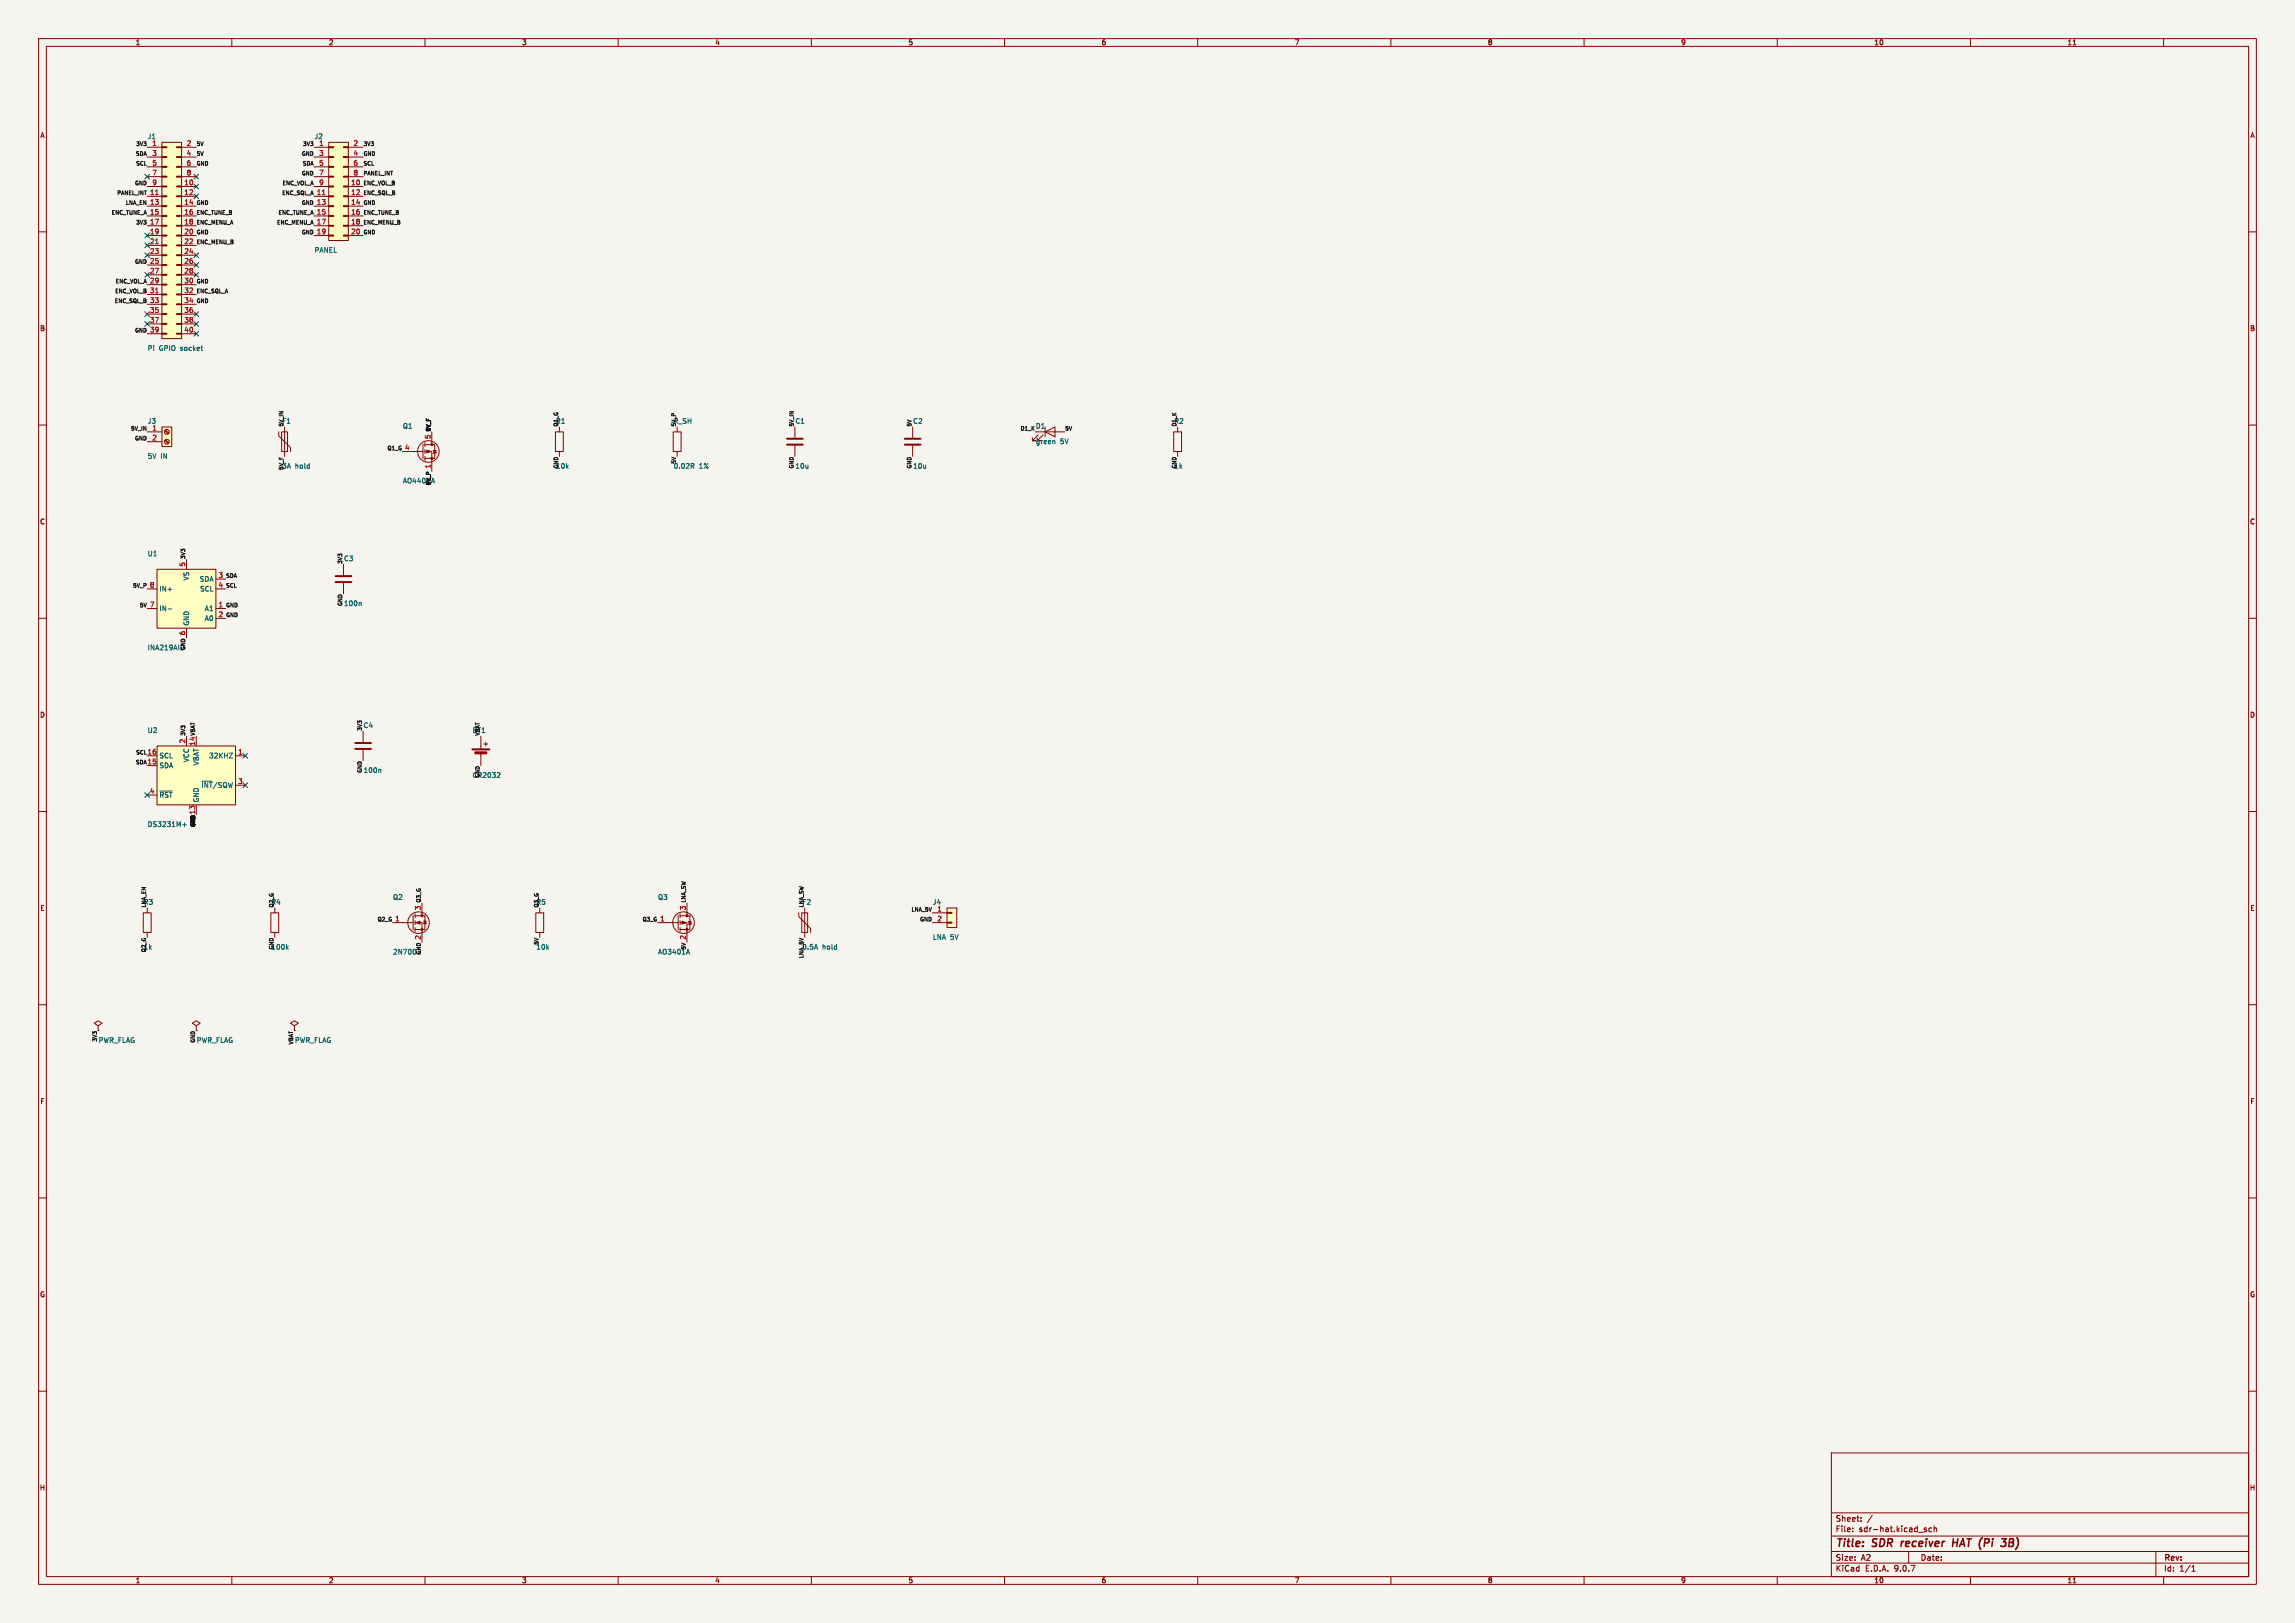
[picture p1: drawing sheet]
<svg xmlns="http://www.w3.org/2000/svg" width="594mm" height="420mm" viewBox="0 0 594 420" stroke-linecap="round" stroke-linejoin="round" font-family="sans-serif">
<defs><g id="words">
<g font-size="2.8" fill="#840000">
<text x="475" y="400.9">Title:</text>
<text x="484.7" y="400.9">SDR</text>
<text x="492.9" y="400.9">receiver</text>
<text x="507" y="400.9">HAT (Pi</text>
<text x="521.3" y="400.9">3B)</text>
</g>
<g font-size="2.1" fill="#840000">
<text x="475" y="394">Sheet:</text>
<text x="475" y="396.7">File:</text>
<text x="481.1" y="396.7">sdr-hat.kicad_sch</text>
<text x="475" y="406.9">KiCad</text>
<text x="475" y="404.1">Size:</text>
<text x="481.7" y="404.1">A2</text>
<text x="482.7" y="406.9">E.D.A.</text>
<text x="490.3" y="406.9">9.0.7</text>
<text x="497" y="404.1">Date:</text>
<text x="560" y="404.3">Rev:</text>
<text x="560" y="406.9">Id:</text>
<text x="564.1" y="406.9">1/1</text>
</g>
<g font-size="1.8" fill="#840000">
<text x="35" y="11.9">1</text>
<text x="85" y="11.9">2</text>
<text x="135" y="11.9">3</text>
<text x="185" y="11.9">4</text>
<text x="235" y="11.9">5</text>
<text x="285" y="11.9">6</text>
<text x="335" y="11.9">7</text>
<text x="385" y="11.9">8</text>
<text x="435" y="11.9">9</text>
<text x="485" y="11.9">10</text>
<text x="535" y="11.9">11</text>
<text x="10.3" y="35.9">A</text>
<text x="582.3" y="35.9">A</text>
<text x="10.3" y="85.9">B</text>
<text x="582.3" y="85.9">B</text>
<text x="10.3" y="135.9">C</text>
<text x="582.3" y="135.9">C</text>
<text x="10.3" y="185.9">D</text>
<text x="582.3" y="185.9">D</text>
<text x="10.3" y="235.9">E</text>
<text x="582.3" y="235.9">E</text>
<text x="10.3" y="285.9">F</text>
<text x="582.3" y="285.9">F</text>
<text x="10.3" y="335.9">G</text>
<text x="582.3" y="335.9">G</text>
<text x="10.2" y="385.9">H</text>
<text x="582.2" y="385.9">H</text>
<text x="35" y="409.9">1</text>
<text x="85" y="409.9">2</text>
<text x="135" y="409.9">3</text>
<text x="185" y="409.9">4</text>
<text x="235" y="409.9">5</text>
<text x="285" y="409.9">6</text>
<text x="335" y="409.9">7</text>
<text x="385" y="409.9">8</text>
<text x="435" y="409.9">9</text>
<text x="485" y="409.9">10</text>
<text x="535" y="409.9">11</text>
</g>
<g font-size="1.8" fill="#006464">
<text x="38.1" y="36.2">J1</text>
<text x="81.3" y="36.2">J2</text>
<text x="81.3" y="65.6">PANEL</text>
<text x="38.1" y="91">Pi</text>
<text x="41.2" y="91">GPIO socket</text>
<text x="38.1" y="109.9">J3</text>
<text x="104.1" y="111.1">Q1</text>
<text x="174.3" y="109.9">R_SH</text>
<text x="236.2" y="109.9">C2</text>
<text x="268" y="111.1">D1</text>
<text x="38.1" y="118.9">5V</text>
<text x="41.6" y="118.9">IN</text>
<text x="268" y="115.1">green</text>
<text x="274.4" y="115.1">5V</text>
<text x="76.4" y="121.5">hold</text>
<text x="104.1" y="125.3">AO4407A</text>
<text x="143.8" y="121.5">10k</text>
<text x="174.3" y="121.5">0.02R</text>
<text x="180.9" y="121.5">1%</text>
<text x="205.7" y="121.5">10u</text>
<text x="236.2" y="121.5">10u</text>
<text x="38.1" y="144.1">U1</text>
<text x="88.9" y="145.4">C3</text>
<text x="41.1" y="153.3">IN+</text>
<text x="49.1" y="150.3" transform="rotate(-90 49.1 150.3)">VS</text>
<text x="51.6" y="150.7">SDA</text>
<text x="51.7" y="153.3">SCL</text>
<text x="41.1" y="158.3">IN-</text>
<text x="52.9" y="158.3">A1</text>
<text x="52.9" y="160.9">A0</text>
<text x="88.9" y="157">100n</text>
<text x="49.1" y="162.1" transform="rotate(-90 49.1 162.1)">GND</text>
<text x="38.1" y="168.5">INA219AID</text>
<text x="38.1" y="189.9">U2</text>
<text x="94" y="188.6">C4</text>
<text x="41.1" y="196.4">SCL</text>
<text x="49.1" y="197.4" transform="rotate(-90 49.1 197.4)">VCC</text>
<text x="54" y="196.4">32KHZ</text>
<text x="41.1" y="199">SDA</text>
<text x="51.7" y="198.2" transform="rotate(-90 51.7 198.2)">VBAT</text>
<text x="94" y="200.2">100n</text>
<text x="122.2" y="201.5">CR2032</text>
<text x="41.1" y="206.6">~{RST}</text>
<text x="51.7" y="207.8" transform="rotate(-90 51.7 207.8)">GND</text>
<text x="52" y="204.1">~{INT}/SQW</text>
<text x="38.1" y="214.2">DS3231M+</text>
<text x="101.6" y="233">Q2</text>
<text x="170.2" y="233">Q3</text>
<text x="241.3" y="234.3">J4</text>
<text x="70.1" y="245.9">100k</text>
<text x="138.7" y="245.9">10k</text>
<text x="212.8" y="245.9">hold</text>
<text x="241.3" y="243.4">LNA 5V</text>
<text x="101.6" y="247.2">2N7002</text>
<text x="170.2" y="247.2">AO3401A</text>
<text x="25.4" y="270.1">PWR_FLAG</text>
<text x="50.8" y="270.1">PWR_FLAG</text>
<text x="76.2" y="270.1">PWR_FLAG</text>
</g>
<g font-size="1.8" fill="#a90000">
<text x="39.3" y="37.8">1</text>
<text x="39.3" y="40.4">3</text>
<text x="48.2" y="37.8">2</text>
<text x="48.2" y="40.4">4</text>
<text x="82.5" y="37.8">1</text>
<text x="82.5" y="40.4">3</text>
<text x="91.4" y="37.8">2</text>
<text x="91.4" y="40.4">4</text>
<text x="39.3" y="42.9">5</text>
<text x="39.3" y="45.5">7</text>
<text x="48.2" y="42.9">6</text>
<text x="48.2" y="45.5">8</text>
<text x="82.5" y="42.9">5</text>
<text x="82.5" y="45.5">7</text>
<text x="91.4" y="42.9">6</text>
<text x="91.4" y="45.5">8</text>
<text x="38.7" y="50.5">11</text>
<text x="38.7" y="53.1">13</text>
<text x="39.3" y="48">9</text>
<text x="47.6" y="48">10</text>
<text x="47.6" y="50.5">12</text>
<text x="47.6" y="53.1">14</text>
<text x="81.9" y="50.5">11</text>
<text x="81.9" y="53.1">13</text>
<text x="82.5" y="48">9</text>
<text x="90.8" y="48">10</text>
<text x="90.8" y="50.5">12</text>
<text x="90.8" y="53.1">14</text>
<text x="38.7" y="55.6">15</text>
<text x="38.7" y="58.2">17</text>
<text x="47.6" y="55.6">16</text>
<text x="47.6" y="58.2">18</text>
<text x="81.9" y="55.6">15</text>
<text x="81.9" y="58.2">17</text>
<text x="90.8" y="55.6">16</text>
<text x="90.8" y="58.2">18</text>
<text x="38.7" y="60.7">19</text>
<text x="38.7" y="63.2">21</text>
<text x="38.7" y="65.8">23</text>
<text x="47.6" y="60.7">20</text>
<text x="47.6" y="63.2">22</text>
<text x="47.6" y="65.8">24</text>
<text x="81.9" y="60.7">19</text>
<text x="90.8" y="60.7">20</text>
<text x="38.7" y="68.3">25</text>
<text x="38.7" y="70.9">27</text>
<text x="47.6" y="68.3">26</text>
<text x="47.6" y="70.9">28</text>
<text x="38.7" y="73.4">29</text>
<text x="38.7" y="75.9">31</text>
<text x="47.6" y="73.4">30</text>
<text x="47.6" y="75.9">32</text>
<text x="38.7" y="78.5">33</text>
<text x="38.7" y="81">35</text>
<text x="38.7" y="83.6">37</text>
<text x="47.6" y="78.5">34</text>
<text x="47.6" y="81">36</text>
<text x="47.6" y="83.6">38</text>
<text x="38.7" y="86.1">39</text>
<text x="47.6" y="86.1">40</text>
<text x="39.3" y="111.5">1</text>
<text x="111.5" y="113.7" transform="rotate(-90 111.5 113.7)">5</text>
<text x="39.3" y="114">2</text>
<text x="104.7" y="116.6">4</text>
<text x="111.5" y="121.4" transform="rotate(-90 111.5 121.4)">1</text>
<text x="48" y="146.8" transform="rotate(-90 48 146.8)">5</text>
<text x="56.4" y="149.6">3</text>
<text x="38.7" y="152.1">8</text>
<text x="56.4" y="152.1">4</text>
<text x="38.7" y="157.2">7</text>
<text x="56.4" y="157.2">1</text>
<text x="56.4" y="159.8">2</text>
<text x="48" y="164.5" transform="rotate(-90 48 164.5)">6</text>
<text x="38.1" y="195.3">16</text>
<text x="38.1" y="197.9">15</text>
<text x="48" y="192.5" transform="rotate(-90 48 192.5)">2</text>
<text x="50.5" y="193.1" transform="rotate(-90 50.5 193.1)">14</text>
<text x="61.5" y="195.3">1</text>
<text x="61.5" y="202.9">3</text>
<text x="38.7" y="205.5">4</text>
<text x="102.2" y="238.5">1</text>
<text x="109" y="235.7" transform="rotate(-90 109 235.7)">3</text>
<text x="170.7" y="238.5">1</text>
<text x="177.5" y="235.7" transform="rotate(-90 177.5 235.7)">3</text>
<text x="242.5" y="236">1</text>
<text x="242.5" y="238.5">2</text>
<text x="109" y="243.3" transform="rotate(-90 109 243.3)">2</text>
<text x="177.5" y="243.3" transform="rotate(-90 177.5 243.3)">2</text>
</g>
<g font-size="1.8" fill="#0f0f0f">
<text x="72.9" y="109.9">F1</text>
<text x="143.8" y="109.9">R1</text>
<text x="205.7" y="109.9">C1</text>
<text x="303.8" y="109.9">R2</text>
<text x="72.9" y="121.5">3A</text>
<text x="303.8" y="121.5">1k</text>
<text x="122.2" y="189.9">BT1</text>
<text x="50.5" y="210.9" transform="rotate(-90 50.5 210.9)">13</text>
<text x="37.1" y="234.3">R3</text>
<text x="70.1" y="234.3">R4</text>
<text x="138.7" y="234.3">R5</text>
<text x="207.5" y="234.3">F2</text>
<text x="37.1" y="245.9">1k</text>
<text x="207.5" y="245.9">0.5A</text>
</g>
<g font-size="1.4" fill="#0f0f0f">
<text x="35" y="40.4">SDA</text>
<text x="35.1" y="37.8">3V3</text>
<text x="50.8" y="37.8">5V</text>
<text x="50.8" y="40.4">5V</text>
<text x="78" y="40.4">GND</text>
<text x="78.3" y="37.8">3V3</text>
<text x="94" y="37.8">3V3</text>
<text x="94" y="40.4">GND</text>
<text x="34.8" y="48">GND</text>
<text x="35.1" y="42.9">SCL</text>
<text x="50.8" y="42.9">GND</text>
<text x="73" y="48">ENC_VOL_A</text>
<text x="78" y="45.4">GND</text>
<text x="78.2" y="42.9">SDA</text>
<text x="94" y="42.9">SCL</text>
<text x="94" y="45.4">PANEL_INT</text>
<text x="94" y="48">ENC_VOL_B</text>
<text x="30.2" y="50.5">PANEL_INT</text>
<text x="32.4" y="53.1">LNA_EN</text>
<text x="50.8" y="53.1">GND</text>
<text x="72.9" y="50.5">ENC_SQL_A</text>
<text x="78" y="53.1">GND</text>
<text x="94" y="50.5">ENC_SQL_B</text>
<text x="94" y="53.1">GND</text>
<text x="28.7" y="55.6">ENC_TUNE_A</text>
<text x="35.1" y="58.1">3V3</text>
<text x="50.8" y="55.6">ENC_TUNE_B</text>
<text x="50.8" y="58.1">ENC_MENU_A</text>
<text x="71.5" y="58.1">ENC_MENU_A</text>
<text x="71.9" y="55.6">ENC_TUNE_A</text>
<text x="94" y="55.6">ENC_TUNE_B</text>
<text x="94" y="58.1">ENC_MENU_B</text>
<text x="50.8" y="60.7">GND</text>
<text x="50.8" y="63.2">ENC_MENU_B</text>
<text x="78" y="60.7">GND</text>
<text x="94" y="60.7">GND</text>
<text x="34.8" y="68.3">GND</text>
<text x="29.7" y="75.9">ENC_VOL_B</text>
<text x="29.8" y="73.4">ENC_VOL_A</text>
<text x="50.8" y="73.4">GND</text>
<text x="50.8" y="75.9">ENC_SQL_A</text>
<text x="29.6" y="78.5">ENC_SQL_B</text>
<text x="50.8" y="78.5">GND</text>
<text x="34.8" y="86.1">GND</text>
<text x="33.7" y="111.5">5V_IN</text>
<text x="73.4" y="110.5" transform="rotate(-90 73.4 110.5)">5V_IN</text>
<text x="111.5" y="111.8" transform="rotate(-90 111.5 111.8)">5V_F</text>
<text x="144.5" y="110.5" transform="rotate(-90 144.5 110.5)">Q1_G</text>
<text x="175" y="110.5" transform="rotate(-90 175 110.5)">5V_P</text>
<text x="205.5" y="110.5" transform="rotate(-90 205.5 110.5)">5V_IN</text>
<text x="235.9" y="110.5" transform="rotate(-90 235.9 110.5)">5V</text>
<text x="264" y="111.5">D1_K</text>
<text x="275.6" y="111.5">5V</text>
<text x="304.5" y="110.5" transform="rotate(-90 304.5 110.5)">D1_K</text>
<text x="34.8" y="114">GND</text>
<text x="100.1" y="116.6">Q1_G</text>
<text x="73.4" y="121.8" transform="rotate(-90 73.4 121.8)">5V_F</text>
<text x="111.5" y="125.7" transform="rotate(-90 111.5 125.7)">5V_P</text>
<text x="144.5" y="121.4" transform="rotate(-90 144.5 121.4)">GND</text>
<text x="175" y="120.2" transform="rotate(-90 175 120.2)">5V</text>
<text x="205.5" y="121.4" transform="rotate(-90 205.5 121.4)">GND</text>
<text x="235.9" y="121.4" transform="rotate(-90 235.9 121.4)">GND</text>
<text x="304.5" y="121.4" transform="rotate(-90 304.5 121.4)">GND</text>
<text x="48" y="144.8" transform="rotate(-90 48 144.8)">3V3</text>
<text x="58.4" y="149.6">SDA</text>
<text x="88.6" y="146.1" transform="rotate(-90 88.6 146.1)">3V3</text>
<text x="34.3" y="152.1">5V_P</text>
<text x="58.4" y="152.1">SCL</text>
<text x="36" y="157.2">5V</text>
<text x="58.4" y="157.2">GND</text>
<text x="58.4" y="159.7">GND</text>
<text x="88.6" y="157" transform="rotate(-90 88.6 157)">GND</text>
<text x="48" y="168.4" transform="rotate(-90 48 168.4)">GND</text>
<text x="48" y="190.5" transform="rotate(-90 48 190.5)">3V3</text>
<text x="50.5" y="190.5" transform="rotate(-90 50.5 190.5)">VBAT</text>
<text x="93.7" y="189.2" transform="rotate(-90 93.7 189.2)">3V3</text>
<text x="124.2" y="190.5" transform="rotate(-90 124.2 190.5)">VBAT</text>
<text x="35" y="197.8">SDA</text>
<text x="35.1" y="195.3">SCL</text>
<text x="93.7" y="200.2" transform="rotate(-90 93.7 200.2)">GND</text>
<text x="124.2" y="201.4" transform="rotate(-90 124.2 201.4)">GND</text>
<text x="50.5" y="214.1" transform="rotate(-90 50.5 214.1)">GND</text>
<text x="108.9" y="233.7" transform="rotate(-90 108.9 233.7)">Q3_G</text>
<text x="177.5" y="233.7" transform="rotate(-90 177.5 233.7)">LNA_SW</text>
<text x="37.8" y="234.9" transform="rotate(-90 37.8 234.9)">LNA_EN</text>
<text x="70.8" y="234.9" transform="rotate(-90 70.8 234.9)">Q2_G</text>
<text x="97.6" y="238.5">Q2_G</text>
<text x="139.4" y="234.9" transform="rotate(-90 139.4 234.9)">Q3_G</text>
<text x="166.2" y="238.5">Q3_G</text>
<text x="208" y="234.9" transform="rotate(-90 208 234.9)">LNA_SW</text>
<text x="235.8" y="235.9">LNA_5V</text>
<text x="238" y="238.5">GND</text>
<text x="70.8" y="245.9" transform="rotate(-90 70.8 245.9)">GND</text>
<text x="139.4" y="244.6" transform="rotate(-90 139.4 244.6)">5V</text>
<text x="177.5" y="245.9" transform="rotate(-90 177.5 245.9)">5V</text>
<text x="37.8" y="246.6" transform="rotate(-90 37.8 246.6)">Q2_G</text>
<text x="108.9" y="247.1" transform="rotate(-90 108.9 247.1)">GND</text>
<text x="208" y="248.1" transform="rotate(-90 208 248.1)">LNA_5V</text>
<text x="25.1" y="269.7" transform="rotate(-90 25.1 269.7)">3V3</text>
<text x="50.5" y="270" transform="rotate(-90 50.5 270)">GND</text>
<text x="75.9" y="270.4" transform="rotate(-90 75.9 270.4)">VBAT</text>
</g>
</g></defs>
<path d="M0 0h594v420h-594z" fill="#f5f4ef" stroke="#f5f4ef" stroke-width=".26"/>
<g fill="none" stroke="#840000" stroke-width=".26">
<path d="M10 10h574v400h-574zM12 12h570v396h-570zM60 10v2M110 10v2M160 10v2M210 10v2M260 10v2M310 10v2M360 10v2M410 10v2M460 10v2M510 10v2"/>
<path d="M536.6 11.6h.7M560 10v2M10 60h2M582 60h2M10 110h2M143.8 111.8h2v5h-2zM144.8 110.5v1.3M144.8 116.8v1.3M174.2 111.8h2.1v5h-2.1zM175.3 110.5v1.3M175.3 116.8v1.3M268 111.8h7.6"/>
<path d="M268.7 112.5l-1.5 1.5h.8h-.8v-.7M270 112.5l-1.5 1.5h.7h-.7v-.7M270.5 111.8l2.5-1.3v2.5zM270.5 110.5v2.5M303.8 111.8h2v5h-2zM304.8 110.5v1.3M304.8 116.8v1.3M582 110h2M10 160h2M582 160h2M94 189.2v2.8M94 194.1v2.8"/>
<path d="M10 210h2M582 210h2M101.6 238.8h5.3M106.9 236.9v3.8M107.4 237h2.6v3.5h-2.6M107.4 238.8h1.8v5M107.4 236.5v1M107.4 238.3v1M109.2 233.7v3.3M109.6 238.4h.8M110 238.4l.4 .6h-.8zM138.7 236.2h2v5.1h-2z"/>
<path d="M139.7 235v1.2M107.4 240v1M139.7 241.3v1.3M10 260h2M582 260h2M10 310h2M582 310h2M10 360h2M474 376h108v32h-108zM582 360h2M474 397.5h108M474 391.5h108"/>
<path d="M479.5 396.2v.2M479.5 395.4v.2M481.7 393.5v.2M481.7 392.7v.2M484.6 392.1l-1.3 1.9M498 395.7l.7 .4-.2 .3-.5-.1M498.6 395.4h-.4l-.2 .2M500 395.4h-.5l-.3 .3 .2 .6h.6M500.6 395.5l.6-.1v1M500.6 394.9v1.5M60 408v2M110 408v2"/>
<path d="M160 408v2M210 408v2M260 408v2M310 408v2M360 408v2M410 408v2M460 408v2M474 404.5h108M474 401.5h108M494 401.5v3M510 408v2M536.6 409.6h.7"/>
<path d="M558 401.5v6.5M560 408v2M567.3 406.6h.9M567.3 405.5l.4-.4v1.5"/>
<circle cx="108.3" cy="238.8" r="2.79"/>
</g>
<path d="M492.2 398.9l-.2 1.3M505.5 399.1h1.1M505.6 398.2l-.2 2M520.1 399.1h.6M520.8 398.2h-.6l-.3 2h.8" fill="none" stroke="#840000" stroke-width=".4"/>
<g fill="#840000" stroke="#840000" stroke-width=".26">
<path d="M107.7 238.8l1-.4v.7z"/>
<circle cx="109.2" cy="237" r=".25"/>
<circle cx="109.2" cy="240.5" r=".25"/>
</g>
<path d="M91.9 192.3h4.1M91.9 193.8h4.1" fill="none" stroke="#840000" stroke-width=".51"/>
<path d="M179.5 120v.5M273 114.1v.7M179.2 120.6l.4 .6M98.4 199.1l.2 .2v.6" fill="none" stroke="#006464" stroke-width=".26"/>
<path d="M245.1 235h2.5v5h-2.5z" fill="#ffffc2"/>
<g fill="none" stroke="#840000" stroke-width=".26">
<path d="M205.7 110.5v2.8M205.7 115.3v2.8M37.1 236.2h2v5.1h-2zM38.1 235v1.2M241.3 236.2h3.8M241.3 238.8h3.8M245.1 235h2.5v5h-2.5zM245.1 236.1h1.3v.2h-1.3zM245.1 238.6h1.3v.3h-1.3zM38.1 241.3v1.3M25.4 265.4l1-.6-1-.6-1 .6 1 .6v1.3M25.4 266.7h.1"/>
<path d="M50.8 265.4l1-.6-1-.6-1 .6 1 .6v1.3"/>
</g>
<path d="M203.7 113.5h4.1M203.7 115.1h4.1" fill="none" stroke="#840000" stroke-width=".51"/>
<path d="M40.6 147.3h15.3v15.3h-15.3z" fill="#ffffc2"/>
<path d="M38.1 152.4h2.5M38.1 157.5h2.5M40.6 147.3h15.3v15.3h-15.3zM48.3 144.8v2.5M55.9 152.4h2.5M55.9 157.5h2.5M55.9 149.9h2.5M48.3 162.6v2.5M55.9 160h2.5" fill="none" stroke="#840000" stroke-width=".26"/>
<path d="M43.5 157.6h1" fill="none" stroke="#006464" stroke-width=".26"/>
<path d="M40.6 193h20.4v15.3h-20.4z" fill="#ffffc2"/>
<path d="M88.9 146.1v2.7M88.9 150.9v2.8M38.1 195.6h2.5M38.1 198.1h2.5M40.6 193h20.4v15.3h-20.4zM48.3 190.5v2.5M50.8 190.5v2.5M61 195.6h2.5M38.1 205.7h2.5M50.8 208.3v2.5M61 203.2h2.5" fill="none" stroke="#840000" stroke-width=".26"/>
<path d="M93.3 155.9l.2 .2v.6M59.3 194.9h.9l-.9 1.3h.9M41.4 204.7h3.2M47.3 213.4h1M47.8 212.9v1" fill="none" stroke="#006464" stroke-width=".26"/>
<path d="M86.9 149.1h4M86.9 150.6h4" fill="none" stroke="#840000" stroke-width=".51"/>
<path d="M41.9 36.8h5.1v50.8h-5.1z" fill="#ffffc2"/>
<g fill="none" stroke="#840000" stroke-width=".26">
<path d="M38.1 38.1h3.8M41.9 36.8h5.1v50.8h-5.1zM41.9 38h1.3v.2h-1.3zM45.7 38h1.3v.2h-1.3zM47 38.1h3.8M38.1 40.6h3.8M38.1 43.2h3.8M38.1 45.7h3.8M38.1 48.3h3.8M38.1 50.8h3.8M38.1 53.3h3.8M38.1 55.9h3.8"/>
<path d="M38.1 58.4h3.8M41.9 40.5h1.3v.3h-1.3zM41.9 43.1h1.3v.2h-1.3zM41.9 45.6h1.3v.2h-1.3zM41.9 48.1h1.3v.3h-1.3zM41.9 50.7h1.3v.2h-1.3zM41.9 53.2h1.3v.3h-1.3zM41.9 55.8h1.3v.2h-1.3zM41.9 58.3h1.3v.2h-1.3zM45.7 40.5h1.3v.3h-1.3zM45.7 43.1h1.3v.2h-1.3zM45.7 45.6h1.3v.2h-1.3z"/>
<path d="M45.7 48.1h1.3v.3h-1.3zM45.7 50.7h1.3v.2h-1.3zM45.7 53.2h1.3v.3h-1.3zM45.7 55.8h1.3v.2h-1.3zM45.7 58.3h1.3v.2h-1.3zM47 40.6h3.8M47 43.2h3.8M47 45.7h3.8M47 48.3h3.8M47 50.8h3.8M47 53.3h3.8M47 55.9h3.8"/>
<path d="M47 58.4h3.8M38.1 61h3.8M38.1 63.5h3.8M38.1 66h3.8M38.1 68.6h3.8M38.1 71.1h3.8M38.1 73.7h3.8M38.1 76.2h3.8M38.1 78.7h3.8M41.9 60.8h1.3v.3h-1.3zM41.9 63.4h1.3v.2h-1.3zM41.9 65.9h1.3v.3h-1.3z"/>
<path d="M41.9 68.5h1.3v.2h-1.3zM41.9 71h1.3v.2h-1.3zM41.9 73.5h1.3v.3h-1.3zM41.9 76.1h1.3v.2h-1.3zM41.9 78.6h1.3v.3h-1.3zM45.7 60.8h1.3v.3h-1.3zM45.7 63.4h1.3v.2h-1.3zM45.7 65.9h1.3v.3h-1.3zM45.7 68.5h1.3v.2h-1.3zM45.7 71h1.3v.2h-1.3zM45.7 73.5h1.3v.3h-1.3zM45.7 76.1h1.3v.2h-1.3z"/>
<path d="M45.7 78.6h1.3v.3h-1.3zM47 61h3.8M47 63.5h3.8M47 66h3.8M47 68.6h3.8M47 71.1h3.8M47 73.7h3.8M47 76.2h3.8M47 78.7h3.8M38.1 81.3h3.8M38.1 83.8h3.8M38.1 86.4h3.8"/>
<path d="M41.9 81.2h1.3v.2h-1.3zM41.9 83.7h1.3v.2h-1.3zM41.9 86.2h1.3v.3h-1.3zM45.7 81.2h1.3v.2h-1.3zM45.7 83.7h1.3v.2h-1.3zM45.7 86.2h1.3v.3h-1.3zM47 81.3h3.8M47 83.8h3.8M47 86.4h3.8M72.1 111.8v1l3.1 3v1M72.9 111.8h1.5v5h-1.5zM73.7 110.5v7.6"/>
<path d="M236.2 110.5v2.8M236.2 115.3v2.8M124.5 190.5v3.3M124.5 194.8v3.3M125.2 192.5h1M125.7 192v1"/>
</g>
<path d="M40.2 50.4h.8M40.2 63.1h.8M40.2 75.8h.8" fill="none" stroke="#a90000" stroke-width=".26"/>
<path d="M234.2 113.5h4.1M234.2 115.1h4.1" fill="none" stroke="#840000" stroke-width=".51"/>
<g fill="#840000" stroke="#840000" stroke-width=".26">
<path d="M122.2 193.8h4.5v.3h-4.5z"/>
<path d="M122.9 194.6h3.1v.5h-3.1z"/>
</g>
<path d="M129.2 199.9l.2 .3v.3l-.8 .7h.8" fill="none" stroke="#006464" stroke-width=".26"/>
<path d="M85.1 36.8h5.1v25.4h-5.1z" fill="#ffffc2"/>
<g fill="none" stroke="#840000" stroke-width=".26">
<path d="M81.3 38.1h3.8M85.1 36.8h5.1v25.4h-5.1zM85.1 38h1.3v.2h-1.3zM88.9 38h1.3v.2h-1.3zM90.2 38.1h3.8M81.3 40.6h3.8M81.3 43.2h3.8M81.3 45.7h3.8M81.3 48.3h3.8M81.3 50.8h3.8M81.3 53.3h3.8M81.3 55.9h3.8"/>
<path d="M81.3 58.4h3.8M85.1 40.5h1.3v.3h-1.3zM85.1 43.1h1.3v.2h-1.3zM85.1 45.6h1.3v.2h-1.3zM85.1 48.1h1.3v.3h-1.3zM85.1 50.7h1.3v.2h-1.3zM85.1 53.2h1.3v.3h-1.3zM85.1 55.8h1.3v.2h-1.3zM85.1 58.3h1.3v.2h-1.3zM88.9 40.5h1.3v.3h-1.3zM88.9 43.1h1.3v.2h-1.3zM88.9 45.6h1.3v.2h-1.3z"/>
<path d="M88.9 48.1h1.3v.3h-1.3zM88.9 50.7h1.3v.2h-1.3zM88.9 53.2h1.3v.3h-1.3zM88.9 55.8h1.3v.2h-1.3zM88.9 58.3h1.3v.2h-1.3zM90.2 40.6h3.8M90.2 43.2h3.8M90.2 45.7h3.8M90.2 48.3h3.8M90.2 50.8h3.8M90.2 53.3h3.8M90.2 55.9h3.8"/>
<path d="M90.2 58.4h3.8M81.3 61h3.8M85.1 60.8h1.3v.3h-1.3zM88.9 60.8h1.3v.3h-1.3zM90.2 61h3.8M206.8 236.2v1l3 3.1v1M207.5 236.2h1.5v5.1h-1.5zM208.3 235v7.6"/>
</g>
<path d="M83.4 50.4h.8" fill="none" stroke="#a90000" stroke-width=".26"/>
<path d="M41.9 110.5h2.5v5.1h-2.5z" fill="#ffffc2"/>
<g fill="none" stroke="#840000" stroke-width=".26">
<path d="M38.1 111.8h3.8M38.1 114.3h3.8M41.9 110.5h2.5v5.1h-2.5zM42.6 111.4l.9 .9M42.6 114l.9 .8M42.8 111.3l.9 .8M42.8 113.8l.9 .8M104.1 116.8h5.4M109.5 114.9v3.8M110 115.1h2.5v3.5h-2.5M110 116.8h1.8v5.1M110 114.6v1"/>
<path d="M110 116.3v1M110 118.1v1M111.8 111.8v3.3M112.1 116.6h.8l-.4 .6zM113 117.1l-1 .2M70.1 236.2h2v5.1h-2zM71.1 235v1.2M170.2 238.8h5.3M175.5 236.9v3.8M176 237h2.6v3.5h-2.6M176 238.8h1.8v5M176 236.5v1"/>
<path d="M176 238.3v1M177.8 233.7v3.3M178.2 238.5h.7l-.3 .6zM179.1 239l-1 .3M71.1 241.3v1.3M176 240v1M76.2 265.4l1-.6-1-.6-1 .6 1 .6v1.3"/>
<circle cx="43.2" cy="114.3" r=".63"/>
<circle cx="43.2" cy="111.8" r=".63"/>
<circle cx="110.9" cy="116.8" r="2.79"/>
<circle cx="176.9" cy="238.8" r="2.79"/>
</g>
<g fill="#840000" stroke="#840000" stroke-width=".26">
<path d="M176.5 238.4l1 .4-1 .3z"/>
<path d="M110.5 116.5l1 .3-1 .4z"/>
<circle cx="177.8" cy="237" r=".25"/>
<circle cx="177.8" cy="240.5" r=".25"/>
<circle cx="111.8" cy="115.1" r=".25"/>
<circle cx="111.8" cy="118.6" r=".25"/>
</g>
<path d="M112.1 123.7l.4 1.3M74.3 245.2l.3 .4M74.6 244.8l-.5 .5M178.1 245.6l.4 1.3" fill="none" stroke="#006464" stroke-width=".26"/>
<g fill="none" stroke="#000084" stroke-width=".26">
<path d="M37.5 45.1l1.2 1.2M38.7 45.1l-1.2 1.2M50.2 45.1l1.2 1.2M50.2 47.7l1.2 1.2M50.2 50.2l1.2 1.2M51.4 45.1l-1.2 1.2M51.4 50.2l-1.2 1.2M51.4 47.7l-1.2 1.2M37.5 70.5l1.2 1.2M37.5 62.9l1.2 1.2M37.5 65.4l1.2 1.2M37.5 60.4l1.2 1.2"/>
<path d="M38.7 70.5l-1.2 1.2M38.7 62.9l-1.2 1.2M38.7 65.4l-1.2 1.2M38.7 60.4l-1.2 1.2M50.2 65.4l1.2 1.2M50.2 70.5l1.2 1.2M50.2 68l1.2 1.2M51.4 65.4l-1.2 1.2M51.4 70.5l-1.2 1.2M51.4 68l-1.2 1.2M37.5 83.2l1.2 1.2M37.5 80.7l1.2 1.2"/>
<path d="M38.7 83.2l-1.2 1.2M38.7 80.7l-1.2 1.2M50.2 83.2l1.2 1.2M50.2 85.8l1.2 1.2M50.2 80.7l1.2 1.2M51.4 83.2l-1.2 1.2M51.4 85.8l-1.2 1.2M51.4 80.7l-1.2 1.2M62.9 195l1.2 1.2M64.1 195l-1.2 1.2M37.5 205.1l1.2 1.2M38.7 205.1l-1.2 1.2"/>
<path d="M62.9 202.6l1.2 1.2M64.1 202.6l-1.2 1.2"/>
</g>
<use href="#words"/>
</svg>
